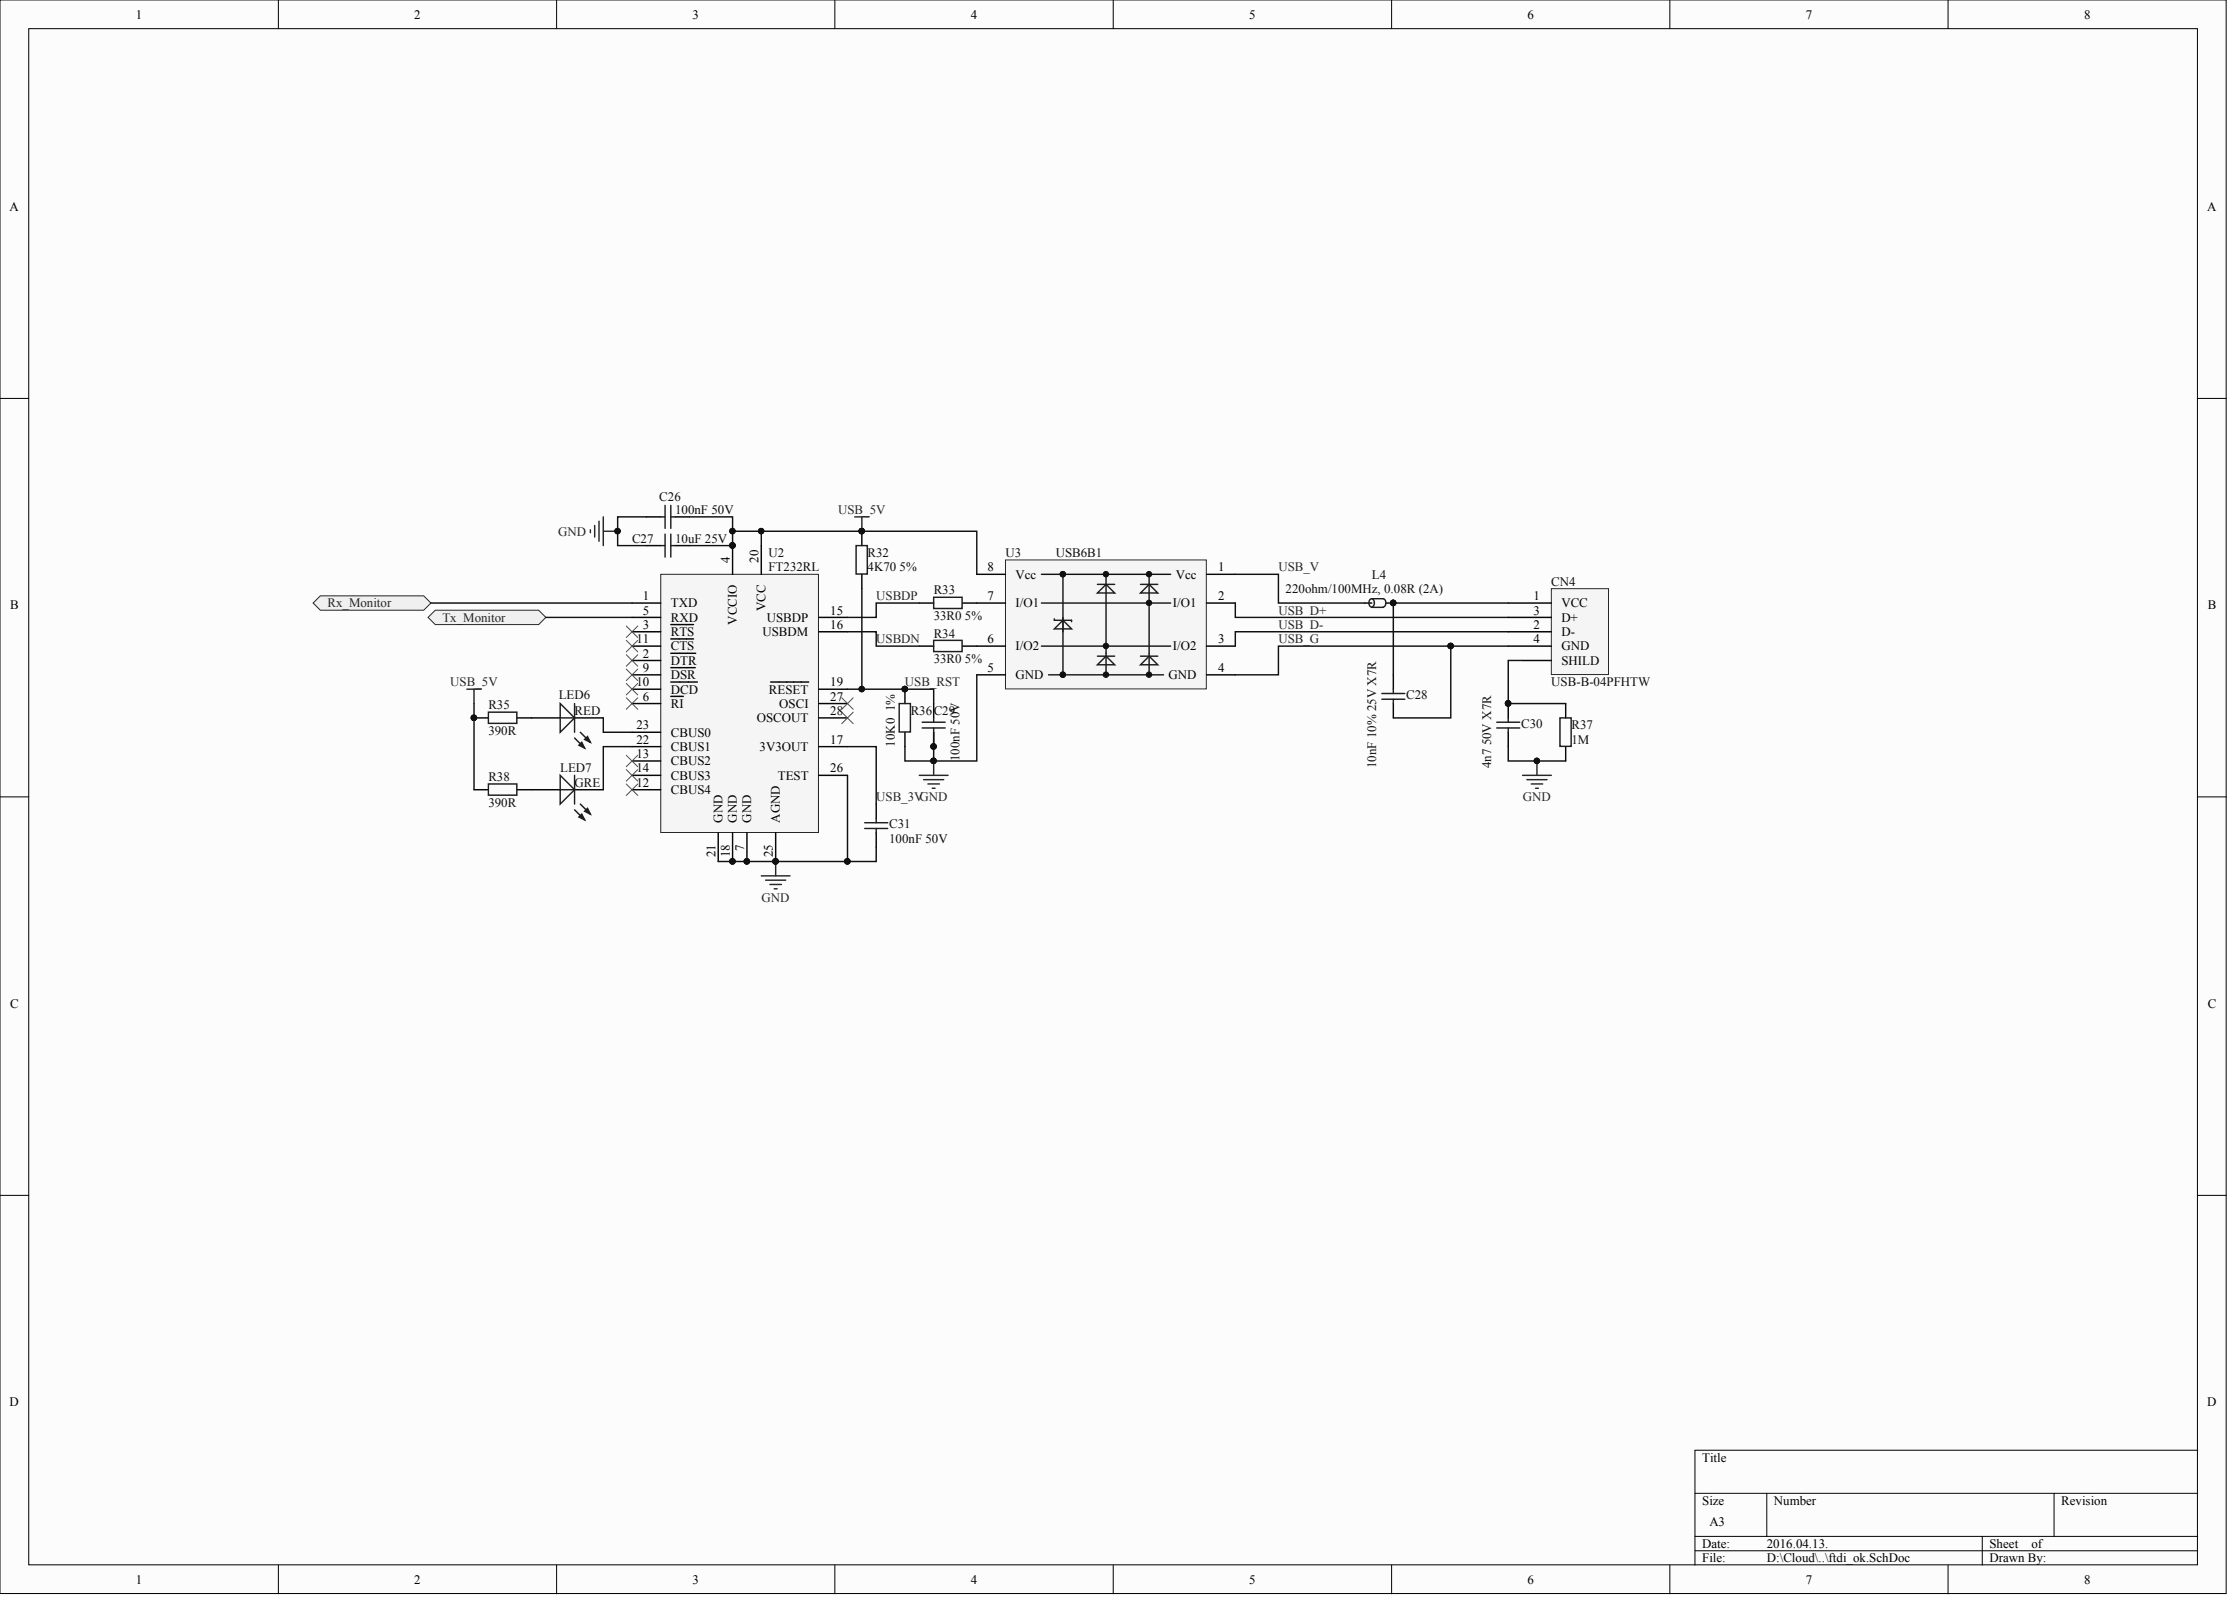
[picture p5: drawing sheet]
<svg xmlns="http://www.w3.org/2000/svg" width="393mm" height="282mm" viewBox="0 0 393 282" stroke-linecap="round" stroke-linejoin="round" font-family="sans-serif">
<defs><g id="words">
<g font-size="2.3">
<text x="24" y="3.3">1</text>
<text x="73.1" y="3.3">2</text>
<text x="122.2" y="3.3">3</text>
<text x="171.2" y="3.3">4</text>
<text x="220.3" y="3.3">5</text>
<text x="269.4" y="3.3">6</text>
<text x="318.5" y="3.3">7</text>
<text x="367.6" y="3.3">8</text>
<text x="1.7" y="37.2">A</text>
<text x="389.3" y="37.2">A</text>
<text x="128.7" y="99.3" transform="rotate(-90 128.7 99.3)">4</text>
<text x="133.8" y="99.3" transform="rotate(-90 133.8 99.3)">20</text>
<text x="174.2" y="100.8">8</text>
<text x="214.9" y="100.8">1</text>
<text x="1.8" y="107.5">B</text>
<text x="113.4" y="105.9">1</text>
<text x="118.3" y="107.1">TXD</text>
<text x="135" y="107.8" transform="rotate(-90 135 107.8)">VCC</text>
<text x="174.2" y="105.9">7</text>
<text x="179.1" y="102.1">Vcc</text>
<text x="179.1" y="107.1">I/O1</text>
<text x="206.9" y="107.1">I/O1</text>
<text x="207.4" y="102.1">Vcc</text>
<text x="214.9" y="105.9">2</text>
<text x="270.5" y="105.9">1</text>
<text x="275.4" y="107.1">VCC</text>
<text x="389.4" y="107.5">B</text>
<text x="112.2" y="113.5">11</text>
<text x="113.4" y="110.9">3</text>
<text x="113.4" y="108.4">5</text>
<text x="118.3" y="112.2">RTS</text>
<text x="118.3" y="109.7">RXD</text>
<text x="130" y="110.2" transform="rotate(-90 130 110.2)">VCCIO</text>
<text x="134.5" y="112.2">USBDM</text>
<text x="135.3" y="109.7">USBDP</text>
<text x="146.4" y="108.4">15</text>
<text x="146.4" y="110.9">16</text>
<text x="174.2" y="113.5">6</text>
<text x="214.9" y="113.5">3</text>
<text x="270.5" y="108.4">3</text>
<text x="270.5" y="110.9">2</text>
<text x="270.5" y="113.5">4</text>
<text x="275.4" y="109.7">D+</text>
<text x="275.4" y="112.2">D-</text>
<text x="113.4" y="116">2</text>
<text x="113.4" y="118.5">9</text>
<text x="118.3" y="117.3">DTR</text>
<text x="118.3" y="119.8">DSR</text>
<text x="118.3" y="114.7">CTS</text>
<text x="174.2" y="118.5">5</text>
<text x="179.1" y="114.7">I/O2</text>
<text x="179.1" y="119.8">GND</text>
<text x="206.1" y="119.8">GND</text>
<text x="206.9" y="114.7">I/O2</text>
<text x="214.9" y="118.5">4</text>
<text x="275.4" y="114.7">GND</text>
<text x="275.4" y="117.3">SHILD</text>
<text x="112.2" y="121.1">10</text>
<text x="113.4" y="123.6">6</text>
<text x="118.3" y="124.9">RI</text>
<text x="118.3" y="122.3">DCD</text>
<text x="135.6" y="122.3">RESET</text>
<text x="137.5" y="124.9">OSCI</text>
<text x="146.4" y="121.1">19</text>
<text x="146.4" y="123.6">27</text>
<text x="112.2" y="131.2">22</text>
<text x="112.2" y="128.7">23</text>
<text x="118.3" y="129.9">CBUS0</text>
<text x="133.5" y="127.4">OSCOUT</text>
<text x="146.4" y="131.2">17</text>
<text x="146.4" y="126.1">28</text>
<text x="112.2" y="133.7">13</text>
<text x="112.2" y="136.3">14</text>
<text x="118.3" y="135">CBUS2</text>
<text x="118.3" y="137.5">CBUS3</text>
<text x="118.3" y="132.5">CBUS1</text>
<text x="134" y="132.5">3V3OUT</text>
<text x="137.2" y="137.5">TEST</text>
<text x="146.4" y="136.3">26</text>
<text x="112.2" y="138.8">12</text>
<text x="118.3" y="140.1">CBUS4</text>
<text x="127.4" y="145.1" transform="rotate(-90 127.4 145.1)">GND</text>
<text x="130" y="145.1" transform="rotate(-90 130 145.1)">GND</text>
<text x="132.5" y="145.1" transform="rotate(-90 132.5 145.1)">GND</text>
<text x="137.6" y="145.1" transform="rotate(-90 137.6 145.1)">AGND</text>
<text x="126.2" y="151.2" transform="rotate(-90 126.2 151.2)">21</text>
<text x="128.7" y="151.2" transform="rotate(-90 128.7 151.2)">18</text>
<text x="131.2" y="150.1" transform="rotate(-90 131.2 150.1)">7</text>
<text x="136.3" y="151.2" transform="rotate(-90 136.3 151.2)">25</text>
<text x="1.8" y="177.8">C</text>
<text x="389.4" y="177.8">C</text>
<text x="1.7" y="248">D</text>
<text x="389.3" y="248">D</text>
<text x="300.2" y="257.8">Title</text>
<text x="300.2" y="265.4">Size</text>
<text x="301.5" y="269.2">A3</text>
<text x="312.9" y="265.4">Number</text>
<text x="363.6" y="265.4">Revision</text>
<text x="300.2" y="273">Date:</text>
<text x="300.2" y="275.6">File:</text>
<text x="311.6" y="273">2016.04.13.</text>
<text x="311.6" y="275.6">D:\Cloud\..\ftdi_ok.SchDoc</text>
<text x="350.9" y="273">Sheet</text>
<text x="350.9" y="275.6">Drawn By:</text>
<text x="358.3" y="273">of</text>
<text x="24" y="279.4">1</text>
<text x="73.1" y="279.4">2</text>
<text x="122.2" y="279.4">3</text>
<text x="171.2" y="279.4">4</text>
<text x="220.3" y="279.4">5</text>
<text x="269.4" y="279.4">6</text>
<text x="318.5" y="279.4">7</text>
<text x="367.6" y="279.4">8</text>
</g>
<g font-size="2.3" fill="#0e0e0e">
<text x="116.3" y="88.4">C26</text>
<text x="111.5" y="95.7">C27</text>
<text x="119.1" y="95.7">10uF 25V</text>
<text x="119.1" y="90.7">100nF 50V</text>
<text x="135.6" y="98.3">U2</text>
<text x="135.6" y="100.8">FT232RL</text>
<text x="153" y="98.3">R32</text>
<text x="153" y="100.8">4K70 5%</text>
<text x="177.4" y="98.3">U3</text>
<text x="186.2" y="98.3">USB6B1</text>
<text x="164.7" y="104.8">R33</text>
<text x="226.8" y="104.6">220ohm/100MHz, 0.08R (2A)</text>
<text x="242" y="102.1">L4</text>
<text x="273.6" y="103.3">CN4</text>
<text x="164.7" y="109.4">33R0 5%</text>
<text x="164.7" y="112.4">R34</text>
<text x="164.7" y="117">33R0 5%</text>
<text x="86.1" y="125.1">R35</text>
<text x="98.6" y="123.3">LED6</text>
<text x="157.8" y="125.5" transform="rotate(-90 157.8 125.5)">1%</text>
<text x="248" y="123.3">C28</text>
<text x="273.6" y="121.1">USB-B-04PFHTW</text>
<text x="86.1" y="129.7">390R</text>
<text x="101.3" y="126.1">RED</text>
<text x="157.8" y="131.7" transform="rotate(-90 157.8 131.7)">10K0</text>
<text x="160.6" y="126.1">R36C29</text>
<text x="263" y="131.5" transform="rotate(-90 263 131.5)">50V X7R</text>
<text x="268.3" y="128.4">C30</text>
<text x="277.2" y="128.7">R37</text>
<text x="277.2" y="131.2">1M</text>
<text x="86.1" y="137.8">R38</text>
<text x="98.8" y="136.3">LED7</text>
<text x="169.3" y="134.2" transform="rotate(-90 169.3 134.2)">100nF 50V</text>
<text x="242.7" y="135.5" transform="rotate(-90 242.7 135.5)">10nF 10% 25V X7R</text>
<text x="263" y="135.5" transform="rotate(-90 263 135.5)">4n7</text>
<text x="86.1" y="142.3">390R</text>
<text x="101.3" y="138.8">GRE</text>
<text x="156.8" y="146.1">C31</text>
<text x="156.8" y="148.7">100nF 50V</text>
</g>
<g font-size="2.3" fill="#262626">
<text x="98.4" y="94.5">GND</text>
<text x="147.8" y="90.7">USB_5V</text>
<text x="225.5" y="100.8">USB_V</text>
<text x="57.8" y="107.1">Rx_Monitor</text>
<text x="154.6" y="105.9">USBDP</text>
<text x="78" y="109.7">Tx_Monitor</text>
<text x="154.6" y="113.5">USBDN</text>
<text x="225.5" y="108.4">USB_D+</text>
<text x="225.5" y="110.9">USB_D-</text>
<text x="225.5" y="113.5">USB_G</text>
<text x="79.4" y="121.1">USB_5V</text>
<text x="159.6" y="121.1">USB_RST</text>
<text x="154.6" y="141.3">USB_3VGND</text>
<text x="268.6" y="141.3">GND</text>
<text x="134.3" y="159.1">GND</text>
</g>
</g></defs>
<g fill="#fcfcfc" stroke="#000" stroke-width=".18">
<path d="M0 0h392.7v281.1h-392.7z"/>
<path d="M5.1 5.1h382.5v270.9h-382.5z"/>
</g>
<g fill="none" stroke="#000" stroke-width=".18">
<path d="M49.1 0v5.1M98.2 0v5.1M147.3 0v5.1M196.4 0v5.1M245.5 0v5.1M294.5 0v5.1M343.6 0v5.1M0 70.3h5.1M387.7 70.3h5M0 140.6h5.1M387.7 140.6h5M0 210.8h5.1"/>
<path d="M387.7 210.8h5M387.7 255.8h-88.7v20.3M49.1 276.1v5M98.2 276.1v5M147.3 276.1v5M196.4 276.1v5M245.5 276.1v5M294.5 276.1v5M299 263.4h88.7M299 271h88.7M299 273.5h88.7M311.6 263.4v7.6"/>
<path d="M343.6 276.1v5M349.6 271v5.1M362.3 263.4v7.6"/>
</g>
<path d="M273.6 103.8h10.1v15.2h-10.1z" fill="#f5f5f5" stroke="#262626" stroke-width=".18"/>
<path d="M266 106.4h7.6M266 108.9h7.6M266 111.4h7.6M266 114h7.6M268.6 116.5h5" fill="none" stroke="#000" stroke-width=".25"/>
<path d="M177.4 98.8h35.4v22.7h-35.4z" fill="#f5f5f5" stroke="#262626" stroke-width=".18"/>
<g fill="none" stroke="#000" stroke-width=".25">
<path d="M114 96.2h2.5M119.1 96.2h2.5M152 93.7v2.5M152 101.3v2.5M162.2 106.4h2.5M169.8 106.4h7.6M172.3 101.3h5.1M172.3 114h5.1M172.3 119h5.1M212.8 101.3h5.1M212.8 114h5.1M212.8 119h5.1"/>
<path d="M212.8 106.4h5.1M93.7 126.6h5.1M101.3 126.6h5.1M159.6 121.6v2.5M159.6 129.2v2.5M164.7 124.1v2.5M164.7 129.2v2.5"/>
</g>
<g fill="none" stroke="#1c1c1c" stroke-width=".25">
<path d="M116.5 96.2h.8M117.3 94.2v4.1M118.3 94.2v4.1M118.3 96.2h.8M151 96.2h2v5.1h-2zM164.7 105.4h5v1.9h-5zM186 110.9l1.5-1.5 1.5 1.5zM186 109.2v.2h3v.3M187.5 101.3v17.7M193.6 104.6l1.5-1.5 1.5 1.5zM193.6 117.3l1.5-1.6 1.5 1.6zM193.6 103.1h3"/>
<path d="M193.6 115.7h3M195.1 101.3v17.7M201.2 104.6l1.5-1.5 1.5 1.5zM201.2 117.3l1.5-1.6 1.5 1.6zM201.2 103.1h3M201.2 115.7h3M202.7 101.3v17.7M98.8 124.1l2.5 2.5-2.5 2.6zM101.3 130.2l1.8 1.8M102.4 129.2l1.7 1.7M158.6 124.1h2v5h-2zM162.7 128.4h4"/>
<path d="M162.7 127.4h4M164.7 126.6v.8M164.7 128.4v.8"/>
</g>
<path d="M183.7 106.4h22.8M183.7 114h22.8M183.7 101.3h22.8M185 119h20.2" fill="none" stroke="#151515" stroke-width=".25"/>
<g fill="#131313" stroke="#131313" stroke-width=".18">
<circle cx="202.7" cy="106.3" r=".48"/>
<circle cx="195.1" cy="113.9" r=".48"/>
<circle cx="202.7" cy="101.3" r=".48"/>
<circle cx="195.1" cy="101.3" r=".48"/>
<circle cx="202.7" cy="119" r=".48"/>
<circle cx="195.1" cy="119" r=".48"/>
<circle cx="187.5" cy="119" r=".48"/>
<circle cx="187.5" cy="101.3" r=".48"/>
</g>
<g fill="#0e0e0e" stroke="#0e0e0e" stroke-width=".18">
<circle cx="164.7" cy="131.7" r=".48"/>
<circle cx="159.6" cy="121.5" r=".48"/>
<circle cx="152" cy="93.7" r=".48"/>
</g>
<path d="M103.1 130.4l.5-.5 .5 1z" fill="#1c1c1c"/>
<path d="M103.1 130.4l.5-.5 .5 1z" fill="none" stroke="#1c1c1c" stroke-width=".25"/>
<path d="M102.1 131.4l.5-.5 .5 1.1z" fill="#1c1c1c"/>
<path d="M86.1 138.3h5.1v2h-5.1zM98.8 136.8l2.5 2.5-2.5 2.5zM98.8 126.6h2.5M101.3 124.1v5.1M102.1 131.4l.5-.5 .5 1.1zM101.3 142.8l1.8 1.8M102.4 141.8l1.7 1.8" fill="none" stroke="#1c1c1c" stroke-width=".25"/>
<path d="M83.6 139.3h2.5M91.2 139.3h7.6M101.3 139.3h5.1" fill="none" stroke="#000" stroke-width=".25"/>
<path d="M103.1 143.1l.5-.5 .5 1z" fill="#1c1c1c"/>
<path d="M103.1 143.1l.5-.5 .5 1z" fill="none" stroke="#1c1c1c" stroke-width=".25"/>
<path d="M102.1 144.1l.5-.5 .5 1z" fill="#1c1c1c"/>
<path d="M164.7 113h5v1.9h-5zM241.8 105.7a.63 .63 0 0 1 .6 .2 .63 .63 0 0 1 0 .7 .44 .44 0 0 1-.6 .4 .93 .93 0 0 1 0-1.3zM242 105.6h2a.82 .82 0 0 1 .5 .7 .82 .82 0 0 1-.5 .8M242 107.1h2M98.8 139.3h2.5M101.3 136.8v5M102.1 144.1l.5-.5 .5 1z" fill="none" stroke="#1c1c1c" stroke-width=".25"/>
<path d="M162.2 114h2.5M169.8 114h2.5M240.7 106.4h1.3M244.5 106.4h1.3" fill="none" stroke="#000" stroke-width=".25"/>
<circle cx="245.7" cy="106.3" r=".48" fill="#0e0e0e" stroke="#0e0e0e" stroke-width=".18"/>
<path d="M116.5 101.3h27.9v45.5h-27.9z" fill="#f5f5f5" stroke="#262626" stroke-width=".18"/>
<g fill="none" stroke="#000" stroke-width=".25">
<path d="M114 91.2h2.5M119.1 91.2h2.5M129.2 96.2v5.1M134.3 96.2v5.1M111.5 106.4h5M111.5 111.4h5M111.5 108.9h5M111.5 116.5h5M111.5 119h5M111.5 114h5M118.3 110.2h4M118.3 115.2h4.4"/>
<path d="M118.3 117.8h4.3M118.3 112.7h4M144.4 111.4h5.1M144.4 108.9h5.1M245.8 119v2.6M83.6 126.6h2.5M91.2 126.6h2.5M111.5 124.1h5M111.5 121.6h5M111.5 139.3h5M111.5 134.2h5M111.5 136.8h5"/>
<path d="M111.5 131.7h5M111.5 129.2h5M118.3 122.8h2.2M118.3 120.3h4.7M135.9 120.3h6.7M144.4 124.1h5.1M144.4 121.6h5.1M144.4 136.8h5.1M144.4 131.7h5.1M144.4 126.6h5.1M245.8 124.1v2.5M266 124.1v2.5"/>
<path d="M266 129.2v2.5M276.2 124.1v2.5M276.2 131.7v2.5M126.7 146.9v5.1M129.2 146.9v5.1M131.8 146.9v5.1M136.8 146.9v5.1M154.6 141.8v2.6M154.6 146.9v2.5"/>
</g>
<g fill="#0e0e0e" stroke="#0e0e0e" stroke-width=".18">
<circle cx="129.2" cy="96.2" r=".48"/>
<circle cx="131.7" cy="151.9" r=".48"/>
<circle cx="129.2" cy="151.9" r=".48"/>
<circle cx="136.8" cy="151.9" r=".48"/>
<circle cx="83.6" cy="126.6" r=".48"/>
<circle cx="152" cy="93.7" r=".48"/>
<circle cx="159.6" cy="121.5" r=".48"/>
<circle cx="266" cy="124.1" r=".48"/>
</g>
<g fill="none" stroke="#4c4c4c" stroke-width=".18">
<path d="M110.5 110.4l2 2M110.5 113l2 2M110.5 115.5l2 2M110.5 118l2 2M112.5 110.4l-2 2M112.5 113l-2 2M112.5 115.5l-2 2M112.5 118l-2 2M110.5 120.6l2 2M110.5 123.1l2 2M110.5 133.2l2 2M110.5 135.8l2 2"/>
<path d="M110.5 138.3l2 2M112.5 120.6l-2 2M112.5 123.1l-2 2M112.5 133.2l-2 2M112.5 135.8l-2 2M112.5 138.3l-2 2M148.5 123.1l2 2M148.5 125.6l2 2M150.5 123.1l-2 2M150.5 125.6l-2 2"/>
</g>
<g fill="none" stroke="#1c1c1c" stroke-width=".25">
<path d="M116.5 91.2h.8M117.3 89.1v4.1M118.3 89.1v4.1M118.3 91.2h.8M86.1 125.6h5.1v2h-5.1zM243.7 123.3h4.1M243.7 122.3h4.1M245.8 121.6v.7M245.8 123.3v.8M264 128.4h4.1M264 127.4h4.1M266 126.6v.8"/>
<path d="M266 128.4v.8M275.2 126.6h1.9v5h-1.9zM152.5 146.1h4.1M152.5 145.1h4.1M154.6 144.4v.7M154.6 146.1v.8"/>
</g>
<path d="M150.8 91.2h2.5M152 91.2v2.5M82.3 121.6h2.6M83.6 121.6v2.5" fill="none" stroke="#262626" stroke-width=".25"/>
<g fill="#f0f0f0" stroke="#262626" stroke-width=".18">
<path d="M55.2 106.4l1.3-1.3h18.2l1.3 1.3-1.3 1.2h-18.2z" fill-rule="evenodd"/>
<path d="M75.5 108.9l1.3-1.3h18.2l1.3 1.3-1.3 1.3h-18.2z" fill-rule="evenodd"/>
</g>
<g fill="none" stroke="#0e0e0e" stroke-width=".25">
<path d="M114 91.2h-5.1v5h5.1M121.6 91.2h7.6v5h-7.6M129.2 93.7h43.1v7.6M134.3 93.7v2.5M76 106.4h35.5M96.3 108.9h15.2M149.5 111.4h5.1v2.6h7.6M152 103.8v17.8M162.2 106.4h-7.6v2.5h-5.1M172.3 119v15.2h-12.7v-2.5M217.9 101.3h7.6v5.1h15.2M217.9 106.4v2.5h48.1"/>
<path d="M255.9 114v12.6h-10.1M255.9 114h-30.4v5h-7.6M255.9 114h10.1M266 111.4h-48.1v2.6M266 106.4h-20.2v12.6M268.6 116.5h-2.6v7.6h10.2M83.6 124.1v15.2M106.4 126.6v2.6h5.1M111.5 131.7h-5.1v7.6M149.5 121.6h15.2v2.5M149.5 131.7h5.1v10.1M149.5 136.8v15.2"/>
<path d="M164.7 129.2v5M266 131.7v2.5h10.2M126.7 152h22.8M154.6 149.4v2.6h-5.1"/>
</g>
<g fill="#0e0e0e" stroke="#0e0e0e" stroke-width=".18">
<circle cx="159.6" cy="121.5" r=".48"/>
<circle cx="152" cy="121.5" r=".48"/>
<circle cx="149.5" cy="151.9" r=".48"/>
<circle cx="134.3" cy="93.7" r=".48"/>
<circle cx="152" cy="93.7" r=".48"/>
<circle cx="129.2" cy="93.7" r=".48"/>
<circle cx="83.6" cy="126.6" r=".48"/>
<circle cx="129.2" cy="96.2" r=".48"/>
<circle cx="245.7" cy="106.3" r=".48"/>
<circle cx="255.9" cy="113.9" r=".48"/>
<circle cx="266" cy="124.1" r=".48"/>
<circle cx="136.8" cy="151.9" r=".48"/>
<circle cx="131.7" cy="151.9" r=".48"/>
<circle cx="129.2" cy="151.9" r=".48"/>
<circle cx="164.7" cy="134.2" r=".48"/>
<circle cx="164.7" cy="131.7" r=".48"/>
<circle cx="108.9" cy="93.7" r=".48"/>
<circle cx="271.1" cy="134.2" r=".48"/>
</g>
<g fill="none" stroke="#262626" stroke-width=".25">
<path d="M104.1 93.5v.5M104.9 92.7v2M105.7 91.9v3.6M106.4 91.2v5M106.4 93.7h2.5M162.2 136.8h5M162.9 137.5h3.6M163.7 138.3h2M164.4 139h.5M164.7 134.2v2.6M268.6 136.8h5M269.3 137.5h3.6"/>
<path d="M270.1 138.3h2M270.9 139h.5M271.1 134.2v2.6M134.3 154.5h5.1M135 155.3h3.6M135.8 156h2M136.6 156.8h.5M136.8 152v2.5"/>
</g>
<use href="#words"/>
</svg>
